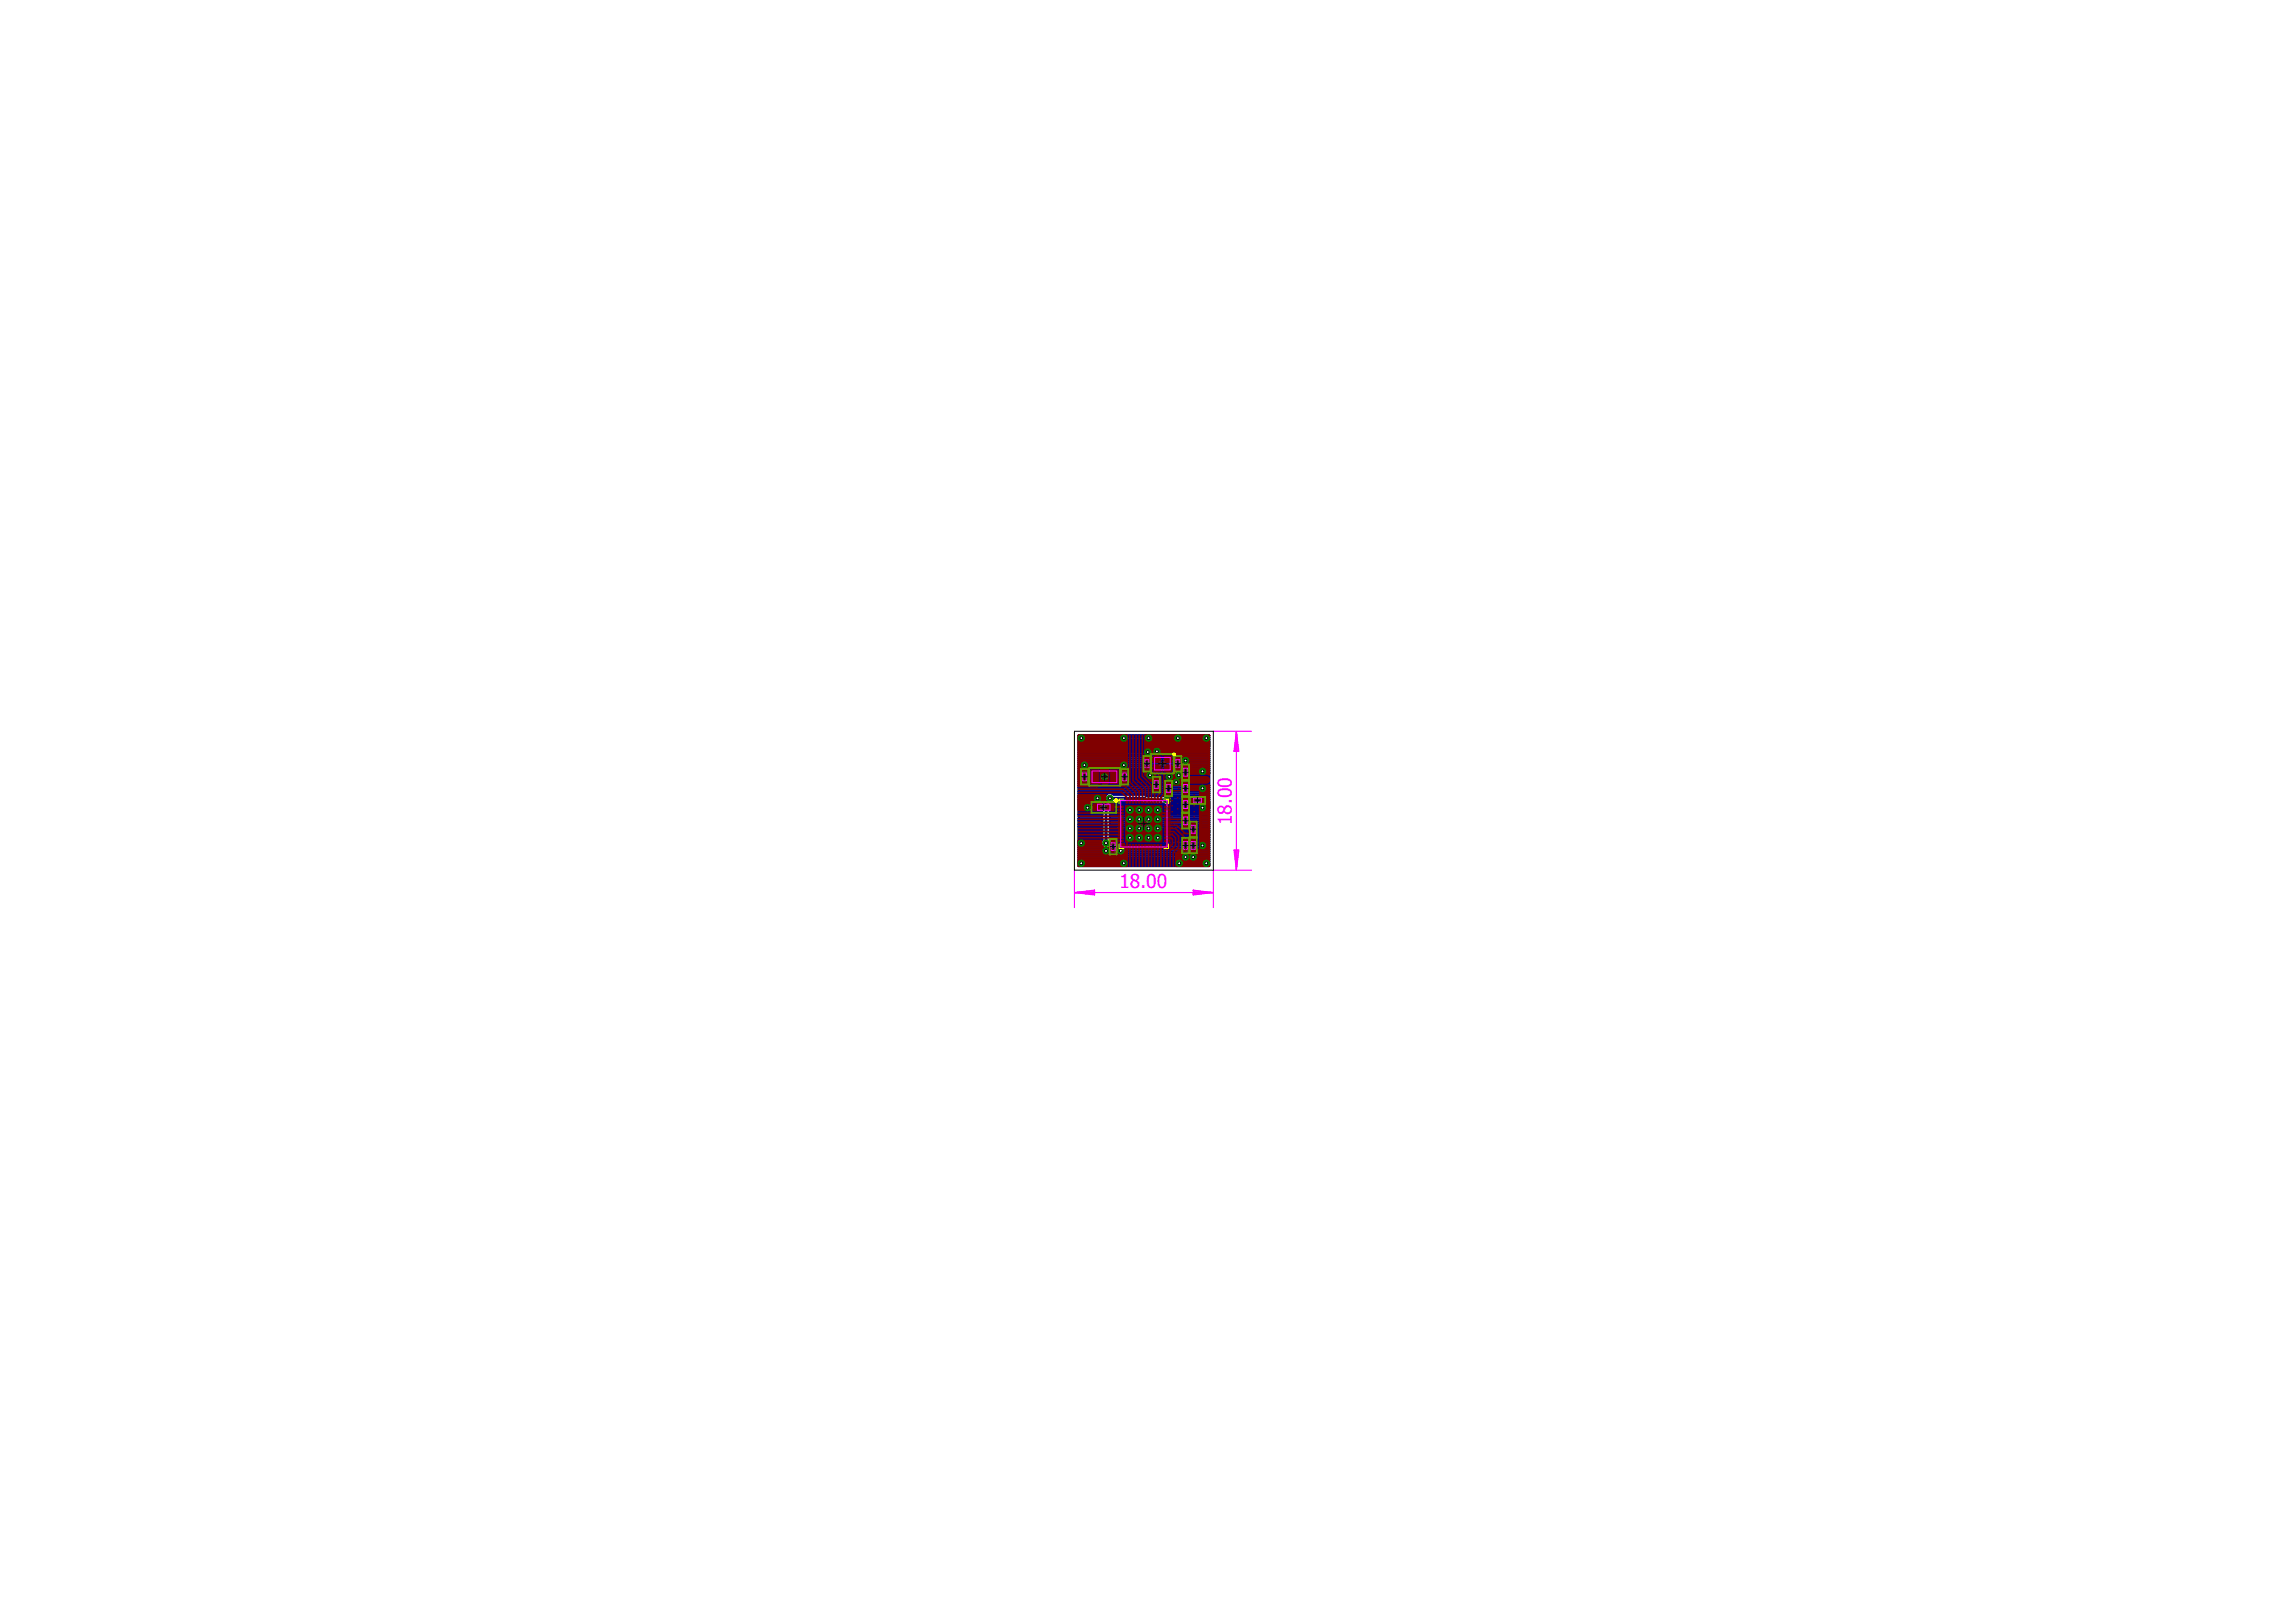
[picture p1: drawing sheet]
<svg xmlns="http://www.w3.org/2000/svg" width="297mm" height="210mm" viewBox="0 0 297 210" stroke-linecap="round" stroke-linejoin="round" font-family="sans-serif">
<defs><g id="words">
<g font-size="2.5" fill="#f0f">
<text x="159.4" y="106.8" transform="rotate(-90 159.4 106.8)">18.00</text>
<text x="144.8" y="114.9">18.00</text>
</g>
<text font-size="1.2" fill="#505050" x="147.3" y="107">U1</text>
<g font-size=".8" fill="#505050">
<text x="140.6" y="101.1" transform="rotate(-90 140.6 101.1)">C</text>
<text x="140.6" y="100.6" transform="rotate(-90 140.6 100.6)">1</text>
<text x="140.6" y="100.2" transform="rotate(-90 140.6 100.2)">4</text>
<text x="142.5" y="100.8">X2</text>
<text x="145.8" y="101.1" transform="rotate(-90 145.8 101.1)">C</text>
<text x="145.8" y="100.6" transform="rotate(-90 145.8 100.6)">1</text>
<text x="145.8" y="100.2" transform="rotate(-90 145.8 100.2)">3</text>
<text x="148.7" y="99.3" transform="rotate(-90 148.7 99.3)">C</text>
<text x="148.7" y="98.8" transform="rotate(-90 148.7 98.8)">1</text>
<text x="149.9" y="102" transform="rotate(-90 149.9 102)">C</text>
<text x="149.9" y="101.5" transform="rotate(-90 149.9 101.5)">8</text>
<text x="150" y="99.1">X1</text>
<text x="152.7" y="99.3" transform="rotate(-90 152.7 99.3)">C</text>
<text x="152.7" y="98.8" transform="rotate(-90 152.7 98.8)">2</text>
<text x="153.7" y="100.4" transform="rotate(-90 153.7 100.4)">C</text>
<text x="153.7" y="99.9" transform="rotate(-90 153.7 99.9)">6</text>
<text x="142.3" y="104.8">C</text>
<text x="142.8" y="104.8">7</text>
<text x="151.5" y="102.5" transform="rotate(-90 151.5 102.5)">C</text>
<text x="151.5" y="102" transform="rotate(-90 151.5 102)">9</text>
<text x="153.7" y="106.6" transform="rotate(-90 153.7 106.6)">L</text>
<text x="153.7" y="106.2" transform="rotate(-90 153.7 106.2)">1</text>
<text x="153.7" y="104.6" transform="rotate(-90 153.7 104.6)">C</text>
<text x="153.7" y="104.1" transform="rotate(-90 153.7 104.1)">5</text>
<text x="153.7" y="102.5" transform="rotate(-90 153.7 102.5)">L</text>
<text x="153.7" y="102.1" transform="rotate(-90 153.7 102.1)">3</text>
<text x="154.4" y="103.9">C4</text>
<text x="154.7" y="107.7" transform="rotate(-90 154.7 107.7)">L</text>
<text x="154.7" y="107.3" transform="rotate(-90 154.7 107.3)">2</text>
<text x="144.3" y="110.5" transform="rotate(-90 144.3 110.5)">C</text>
<text x="144.3" y="110" transform="rotate(-90 144.3 110)">1</text>
<text x="144.3" y="109.5" transform="rotate(-90 144.3 109.5)">1</text>
<text x="153.7" y="110.4" transform="rotate(-90 153.7 110.4)">C</text>
<text x="153.7" y="109.8" transform="rotate(-90 153.7 109.8)">1</text>
<text x="153.7" y="109.4" transform="rotate(-90 153.7 109.4)">0</text>
<text x="154.7" y="109.9" transform="rotate(-90 154.7 109.9)">C</text>
<text x="154.7" y="109.4" transform="rotate(-90 154.7 109.4)">3</text>
</g>
</g></defs>
<g fill="none" stroke="#000080" stroke-width=".32">
<path d="M139.6 95.2h16.8v16.9h-16.8zM139.6 99.8h16.8M139.6 99.5h16.8M139.6 99.2h16.8M139.6 99h16.8M139.6 98.7h16.8M139.6 98.4h16.8M139.6 98.1h16.8M139.6 97.9h16.8M139.6 97.6h16.8M139.6 97.3h16.8M139.6 97.1h16.8"/>
<path d="M139.6 96.8h16.8M139.6 96.5h16.8M139.6 96.3h16.8M139.6 96h16.8M139.6 95.7h16.8M139.6 95.5h16.8M139.6 95.2h16.8M139.6 111.8h16.8M139.6 111.5h16.8M139.6 111.3h16.8M139.6 111h16.8M139.6 110.7h16.8"/>
<path d="M139.6 110.5h16.8M139.6 110.2h16.8M139.6 109.9h16.8M139.6 109.7h3M139.6 109.4h2.9M139.6 109.1h2.8M139.6 108.9h2.8M139.6 108.6h3M139.6 108.3h3M139.6 108.1h3M139.6 107.8h3M139.6 107.5h3"/>
<path d="M139.6 107.3h3M139.6 107h3M139.6 106.7h3M139.6 106.4h3M139.6 106.2h3M139.6 105.9h3M139.6 105.6h3M139.6 105.4h3M139.6 105.1h3M139.6 104.8h3M139.6 104.6h3M139.6 104.3h3"/>
<path d="M139.6 104h3M139.6 103.8h3M139.6 103.5h3.1M139.6 103.2h3.3M139.6 103h3.4M139.6 102.7h3.7M139.6 102.4h16.8M139.6 102.2h16.8M139.6 101.9h16.8M139.6 101.6h16.8M139.6 101.4h16.8M139.6 101.1h16.8"/>
<path d="M139.6 100.8h16.8M139.6 100.6h16.8M139.6 100.3h16.8M139.6 100h16.8M143.2 102.7a.67 .67 0 0 1 .9 .1h4.1l.2 .2h2.1a.71 .71 0 0 1 1 0 .71 .71 0 0 1 0 1 .71 .71 0 0 1-1 0h-2.5l-.2-.2h-3.7l-.5 .2v4.6a.7 .7 0 0 1 0 1 .7 .7 0 0 1-1 0 .7 .7 0 0 1 0-1v-5l.3-.3 .1-.4zM143.5 109.7h12.9M143.6 108.6h12.8M143.6 108.3h12.8M143.6 108.1h12.8M143.6 107.8h12.8M143.6 107.5h12.8M143.6 107.3h12.8"/>
<path d="M143.6 107h12.8M143.6 106.7h12.8M143.6 106.4h12.8M143.6 106.2h12.8M143.6 105.9h12.8M143.6 105.6h12.8M143.6 105.4h12.8M143.6 105.1h12.8M143.6 104.8h12.8M143.6 104.6h12.8M143.6 104.3h12.8M143.6 104h6.9"/>
<path d="M143.7 109.4h12.7M143.7 108.9h12.7M143.8 109.1h12.6M143.9 102.7h12.5M148.3 103h2.2M151.4 103h5M151.4 104h5M151.6 103.2h4.8M151.6 103.8h4.8M151.7 103.5h4.7"/>
</g>
<path d="M151 103.5h-2.8l-.2-.2h-4.4l-.5 .5v5.3" fill="none" stroke="#000080" stroke-width=".4"/>
<circle cx="146.2" cy="104.8" r=".44" fill="#008000" stroke="#008000" stroke-width=".13"/>
<circle cx="146.2" cy="104.8" r=".19" fill="#fff" stroke="#000" stroke-width=".13"/>
<circle cx="146.2" cy="106" r=".44" fill="#008000" stroke="#008000" stroke-width=".13"/>
<circle cx="146.2" cy="106" r=".19" fill="#fff" stroke="#000" stroke-width=".13"/>
<circle cx="146.2" cy="107.2" r=".44" fill="#008000" stroke="#008000" stroke-width=".13"/>
<circle cx="146.2" cy="107.2" r=".19" fill="#fff" stroke="#000" stroke-width=".13"/>
<circle cx="146.2" cy="108.4" r=".44" fill="#008000" stroke="#008000" stroke-width=".13"/>
<circle cx="146.2" cy="108.4" r=".19" fill="#fff" stroke="#000" stroke-width=".13"/>
<circle cx="147.4" cy="104.8" r=".44" fill="#008000" stroke="#008000" stroke-width=".13"/>
<circle cx="147.4" cy="104.8" r=".19" fill="#fff" stroke="#000" stroke-width=".13"/>
<circle cx="147.4" cy="106" r=".44" fill="#008000" stroke="#008000" stroke-width=".13"/>
<circle cx="147.4" cy="106" r=".19" fill="#fff" stroke="#000" stroke-width=".13"/>
<circle cx="147.4" cy="107.2" r=".44" fill="#008000" stroke="#008000" stroke-width=".13"/>
<circle cx="147.4" cy="107.2" r=".19" fill="#fff" stroke="#000" stroke-width=".13"/>
<circle cx="147.4" cy="108.4" r=".44" fill="#008000" stroke="#008000" stroke-width=".13"/>
<circle cx="147.4" cy="108.4" r=".19" fill="#fff" stroke="#000" stroke-width=".13"/>
<circle cx="148.6" cy="104.8" r=".44" fill="#008000" stroke="#008000" stroke-width=".13"/>
<circle cx="148.6" cy="104.8" r=".19" fill="#fff" stroke="#000" stroke-width=".13"/>
<circle cx="148.6" cy="106" r=".44" fill="#008000" stroke="#008000" stroke-width=".13"/>
<circle cx="148.6" cy="106" r=".19" fill="#fff" stroke="#000" stroke-width=".13"/>
<circle cx="148.6" cy="107.2" r=".44" fill="#008000" stroke="#008000" stroke-width=".13"/>
<circle cx="148.6" cy="107.2" r=".19" fill="#fff" stroke="#000" stroke-width=".13"/>
<circle cx="148.6" cy="108.4" r=".44" fill="#008000" stroke="#008000" stroke-width=".13"/>
<circle cx="148.6" cy="108.4" r=".19" fill="#fff" stroke="#000" stroke-width=".13"/>
<circle cx="149.8" cy="104.8" r=".44" fill="#008000" stroke="#008000" stroke-width=".13"/>
<circle cx="149.8" cy="104.8" r=".19" fill="#fff" stroke="#000" stroke-width=".13"/>
<circle cx="149.8" cy="106" r=".44" fill="#008000" stroke="#008000" stroke-width=".13"/>
<circle cx="149.8" cy="106" r=".19" fill="#fff" stroke="#000" stroke-width=".13"/>
<circle cx="149.8" cy="107.2" r=".44" fill="#008000" stroke="#008000" stroke-width=".13"/>
<circle cx="149.8" cy="107.2" r=".19" fill="#fff" stroke="#000" stroke-width=".13"/>
<circle cx="149.8" cy="108.4" r=".44" fill="#008000" stroke="#008000" stroke-width=".13"/>
<circle cx="149.8" cy="108.4" r=".19" fill="#fff" stroke="#000" stroke-width=".13"/>
<circle cx="152.5" cy="100.3" r=".4" fill="#008000" stroke="#008000" stroke-width=".13"/>
<circle cx="152.5" cy="100.3" r=".19" fill="#fff" stroke="#000" stroke-width=".13"/>
<circle cx="151.3" cy="100.5" r=".4" fill="#008000" stroke="#008000" stroke-width=".13"/>
<circle cx="151.3" cy="100.5" r=".19" fill="#fff" stroke="#000" stroke-width=".13"/>
<circle cx="148.8" cy="100.3" r=".4" fill="#008000" stroke="#008000" stroke-width=".13"/>
<circle cx="148.8" cy="100.3" r=".19" fill="#fff" stroke="#000" stroke-width=".13"/>
<circle cx="153.4" cy="98.4" r=".4" fill="#008000" stroke="#008000" stroke-width=".13"/>
<circle cx="153.4" cy="98.4" r=".19" fill="#fff" stroke="#000" stroke-width=".13"/>
<circle cx="155.6" cy="99.8" r=".4" fill="#008000" stroke="#008000" stroke-width=".13"/>
<circle cx="155.6" cy="99.8" r=".19" fill="#fff" stroke="#000" stroke-width=".13"/>
<circle cx="155.6" cy="102" r=".4" fill="#008000" stroke="#008000" stroke-width=".13"/>
<circle cx="155.6" cy="102" r=".19" fill="#fff" stroke="#000" stroke-width=".13"/>
<circle cx="149.7" cy="97.2" r=".4" fill="#008000" stroke="#008000" stroke-width=".13"/>
<circle cx="149.7" cy="97.2" r=".19" fill="#fff" stroke="#000" stroke-width=".13"/>
<circle cx="148.5" cy="97.3" r=".4" fill="#008000" stroke="#008000" stroke-width=".13"/>
<circle cx="148.5" cy="97.3" r=".19" fill="#fff" stroke="#000" stroke-width=".13"/>
<circle cx="145.4" cy="99" r=".4" fill="#008000" stroke="#008000" stroke-width=".13"/>
<circle cx="145.4" cy="99" r=".19" fill="#fff" stroke="#000" stroke-width=".13"/>
<circle cx="140.3" cy="99" r=".4" fill="#008000" stroke="#008000" stroke-width=".13"/>
<circle cx="140.3" cy="99" r=".19" fill="#fff" stroke="#000" stroke-width=".13"/>
<circle cx="145" cy="110.1" r=".4" fill="#008000" stroke="#008000" stroke-width=".13"/>
<circle cx="145" cy="110.1" r=".19" fill="#fff" stroke="#000" stroke-width=".13"/>
<circle cx="143.1" cy="110.1" r=".4" fill="#008000" stroke="#008000" stroke-width=".13"/>
<circle cx="143.1" cy="110.1" r=".19" fill="#fff" stroke="#000" stroke-width=".13"/>
<circle cx="153.4" cy="110.9" r=".4" fill="#008000" stroke="#008000" stroke-width=".13"/>
<circle cx="153.4" cy="110.9" r=".19" fill="#fff" stroke="#000" stroke-width=".13"/>
<circle cx="154.4" cy="110.9" r=".4" fill="#008000" stroke="#008000" stroke-width=".13"/>
<circle cx="154.4" cy="110.9" r=".19" fill="#fff" stroke="#000" stroke-width=".13"/>
<circle cx="155.6" cy="104.5" r=".4" fill="#008000" stroke="#008000" stroke-width=".13"/>
<circle cx="155.6" cy="104.5" r=".19" fill="#fff" stroke="#000" stroke-width=".13"/>
<circle cx="155.6" cy="109.4" r=".4" fill="#008000" stroke="#008000" stroke-width=".13"/>
<circle cx="155.6" cy="109.4" r=".19" fill="#fff" stroke="#000" stroke-width=".13"/>
<circle cx="145.4" cy="111.7" r=".4" fill="#008000" stroke="#008000" stroke-width=".13"/>
<circle cx="145.4" cy="111.7" r=".19" fill="#fff" stroke="#000" stroke-width=".13"/>
<circle cx="139.9" cy="111.7" r=".4" fill="#008000" stroke="#008000" stroke-width=".13"/>
<circle cx="139.9" cy="111.7" r=".19" fill="#fff" stroke="#000" stroke-width=".13"/>
<circle cx="139.9" cy="109.1" r=".4" fill="#008000" stroke="#008000" stroke-width=".13"/>
<circle cx="139.9" cy="109.1" r=".19" fill="#fff" stroke="#000" stroke-width=".13"/>
<circle cx="142.9" cy="100.5" r=".4" fill="#008000" stroke="#008000" stroke-width=".13"/>
<circle cx="142.9" cy="100.5" r=".19" fill="#fff" stroke="#000" stroke-width=".13"/>
<circle cx="148.6" cy="95.5" r=".4" fill="#008000" stroke="#008000" stroke-width=".13"/>
<circle cx="148.6" cy="95.5" r=".19" fill="#fff" stroke="#000" stroke-width=".13"/>
<circle cx="152.4" cy="95.5" r=".4" fill="#008000" stroke="#008000" stroke-width=".13"/>
<circle cx="152.4" cy="95.5" r=".19" fill="#fff" stroke="#000" stroke-width=".13"/>
<circle cx="156.1" cy="95.5" r=".4" fill="#008000" stroke="#008000" stroke-width=".13"/>
<circle cx="156.1" cy="95.5" r=".19" fill="#fff" stroke="#000" stroke-width=".13"/>
<circle cx="156.1" cy="111.7" r=".4" fill="#008000" stroke="#008000" stroke-width=".13"/>
<circle cx="156.1" cy="111.7" r=".19" fill="#fff" stroke="#000" stroke-width=".13"/>
<circle cx="152.6" cy="111.7" r=".4" fill="#008000" stroke="#008000" stroke-width=".13"/>
<circle cx="152.6" cy="111.7" r=".19" fill="#fff" stroke="#000" stroke-width=".13"/>
<circle cx="152.2" cy="101.2" r=".4" fill="#008000" stroke="#008000" stroke-width=".13"/>
<circle cx="152.2" cy="101.2" r=".19" fill="#fff" stroke="#000" stroke-width=".13"/>
<circle cx="139.9" cy="95.5" r=".4" fill="#008000" stroke="#008000" stroke-width=".13"/>
<circle cx="139.9" cy="95.5" r=".19" fill="#fff" stroke="#000" stroke-width=".13"/>
<circle cx="145.4" cy="95.5" r=".4" fill="#008000" stroke="#008000" stroke-width=".13"/>
<circle cx="145.4" cy="95.5" r=".19" fill="#fff" stroke="#000" stroke-width=".13"/>
<circle cx="140.7" cy="104.5" r=".4" fill="#008000" stroke="#008000" stroke-width=".13"/>
<circle cx="140.7" cy="104.5" r=".19" fill="#fff" stroke="#000" stroke-width=".13"/>
<circle cx="142" cy="103.3" r=".4" fill="#008000" stroke="#008000" stroke-width=".13"/>
<circle cx="142" cy="103.3" r=".19" fill="#fff" stroke="#000" stroke-width=".13"/>
<circle cx="143.6" cy="103.3" r=".4" fill="#008000" stroke="#008000" stroke-width=".13"/>
<circle cx="143.6" cy="103.3" r=".19" fill="#fff" stroke="#000" stroke-width=".13"/>
<circle cx="143.1" cy="109.1" r=".4" fill="#008000" stroke="#008000" stroke-width=".13"/>
<circle cx="143.1" cy="109.1" r=".19" fill="#fff" stroke="#000" stroke-width=".13"/>
<circle cx="151" cy="103.5" r=".4" fill="#008000" stroke="#008000" stroke-width=".13"/>
<circle cx="151" cy="103.5" r=".19" fill="#fff" stroke="#000" stroke-width=".13"/>
<g fill="#800000" stroke="#800000" stroke-width=".13">
<path d="M150.6 97.8h1v.9h-1z"/>
<path d="M149.2 97.8h.9v.9h-.9z"/>
<path d="M149.2 99h.9v.8h-.9z"/>
<path d="M150.6 99h1v.8h-1z"/>
<path d="M153.1 102.3h.6v.6h-.6z"/>
<path d="M153.1 101.2h.6v.6h-.6z"/>
<path d="M148.1 99.1h.6v.6h-.6z"/>
<path d="M148.1 98h.6v.6h-.6z"/>
<path d="M152.1 98h.6v.6h-.6z"/>
<path d="M152.1 99.1h.6v.6h-.6z"/>
<path d="M154.1 108.6h.6v.6h-.6z"/>
<path d="M154.1 109.7h.6v.6h-.6z"/>
<path d="M149.3 101.8h.6v.6h-.6z"/>
<path d="M149.3 100.7h.6v.6h-.6z"/>
<path d="M153.1 108.6h.6v.6h-.6z"/>
<path d="M153.1 109.7h.6v.6h-.6z"/>
<path d="M143.7 108.7h.6v.6h-.6z"/>
<path d="M143.7 109.8h.6v.6h-.6z"/>
<path d="M150.9 102.3h.6v.6h-.6z"/>
<path d="M150.9 101.2h.6v.6h-.6z"/>
<path d="M143.1 104h1v.9h-1z"/>
<path d="M141.5 104h1v.9h-1z"/>
<path d="M143.6 99.6h1.1v1.8h-1.1z"/>
<path d="M141.1 99.6h1.1v1.8h-1.1z"/>
<path d="M145.2 99.7h.6v.6h-.6z"/>
<path d="M145.2 100.8h.6v.6h-.6z"/>
<path d="M140 99.7h.6v.6h-.6z"/>
<path d="M140 100.8h.6v.6h-.6z"/>
<path d="M145.6 104.3h4.7v4.7h-4.7z"/>
<path d="M153.1 106.5h.6v.6h-.6z"/>
<path d="M153.1 105.4h.6v.6h-.6z"/>
<path d="M154.1 107.6h.6v.6h-.6z"/>
<path d="M154.1 106.5h.6v.6h-.6z"/>
<path d="M153.1 104.4h.6v.6h-.6z"/>
<path d="M153.1 103.3h.6v.6h-.6z"/>
<path d="M154.1 103.3h.6v.6h-.6z"/>
<path d="M155.2 103.3h.6v.6h-.6z"/>
<path d="M153.1 100.2h.6v.6h-.6z"/>
<path d="M153.1 99.1h.6v.6h-.6z"/>
</g>
<g fill="#800000" stroke="#800000" stroke-width=".13">
<path d="M144.7 104.3h.6v.2h-.6z" fill-rule="evenodd"/>
<path d="M144.7 104.7h.6v.2h-.6z" fill-rule="evenodd"/>
<path d="M144.7 105.1h.6v.2h-.6z" fill-rule="evenodd"/>
<path d="M144.7 105.5h.6v.2h-.6z" fill-rule="evenodd"/>
<path d="M144.7 105.9h.6v.2h-.6z" fill-rule="evenodd"/>
<path d="M144.7 106.3h.6v.2h-.6z" fill-rule="evenodd"/>
<path d="M144.7 106.7h.6v.2h-.6z" fill-rule="evenodd"/>
<path d="M144.7 107.1h.6v.2h-.6z" fill-rule="evenodd"/>
<path d="M144.7 107.5h.6v.2h-.6z" fill-rule="evenodd"/>
<path d="M144.7 107.9h.6v.2h-.6z" fill-rule="evenodd"/>
<path d="M144.7 108.3h.6v.2h-.6z" fill-rule="evenodd"/>
<path d="M144.7 108.7h.6v.2h-.6z" fill-rule="evenodd"/>
<path d="M145.7 109.3h.2v.6h-.2z" fill-rule="evenodd"/>
<path d="M146.1 109.3h.2v.6h-.2z" fill-rule="evenodd"/>
<path d="M146.5 109.3h.2v.6h-.2z" fill-rule="evenodd"/>
<path d="M146.9 109.3h.2v.6h-.2z" fill-rule="evenodd"/>
<path d="M147.3 109.3h.2v.6h-.2z" fill-rule="evenodd"/>
<path d="M147.7 109.3h.2v.6h-.2z" fill-rule="evenodd"/>
<path d="M148.1 109.3h.2v.6h-.2z" fill-rule="evenodd"/>
<path d="M148.5 109.3h.2v.6h-.2z" fill-rule="evenodd"/>
<path d="M148.9 109.3h.2l-.1 .6h-.1z" fill-rule="evenodd"/>
<path d="M149.3 109.3h.2l-.1 .6h-.1z" fill-rule="evenodd"/>
<path d="M149.7 109.3h.2l-.1 .6h-.1z" fill-rule="evenodd"/>
<path d="M150.1 109.3h.2v.6h-.2z" fill-rule="evenodd"/>
<path d="M150.7 108.7h.6v.2h-.6z" fill-rule="evenodd"/>
<path d="M150.7 108.3h.6v.2h-.6z" fill-rule="evenodd"/>
<path d="M150.7 107.9h.6v.2h-.6z" fill-rule="evenodd"/>
<path d="M150.7 107.5h.6v.2h-.6z" fill-rule="evenodd"/>
<path d="M150.7 107.1h.6v.2h-.6z" fill-rule="evenodd"/>
<path d="M150.7 106.7h.6v.2h-.6z" fill-rule="evenodd"/>
<path d="M150.7 106.3h.6v.2h-.6z" fill-rule="evenodd"/>
<path d="M150.7 105.9h.6v.2h-.6z" fill-rule="evenodd"/>
<path d="M150.7 105.5h.6v.2h-.6z" fill-rule="evenodd"/>
<path d="M150.7 105.1h.6v.2h-.6z" fill-rule="evenodd"/>
<path d="M150.7 104.7h.6v.2h-.6z" fill-rule="evenodd"/>
<path d="M150.7 104.3h.6v.2h-.6z" fill-rule="evenodd"/>
<path d="M150.1 103.3h.2v.6h-.2z" fill-rule="evenodd"/>
<path d="M149.7 103.3h.2l-.1 .6h-.1z" fill-rule="evenodd"/>
<path d="M149.3 103.3h.2l-.1 .6h-.1z" fill-rule="evenodd"/>
<path d="M148.9 103.3h.2l-.1 .6h-.1z" fill-rule="evenodd"/>
<path d="M148.5 103.3h.2v.6h-.2z" fill-rule="evenodd"/>
<path d="M148.1 103.3h.2v.6h-.2z" fill-rule="evenodd"/>
<path d="M147.7 103.3h.2v.6h-.2z" fill-rule="evenodd"/>
<path d="M147.3 103.3h.2v.6h-.2z" fill-rule="evenodd"/>
<path d="M146.9 103.3h.2v.6h-.2z" fill-rule="evenodd"/>
<path d="M146.5 103.3h.2v.6h-.2z" fill-rule="evenodd"/>
<path d="M146.1 103.3h.2v.6h-.2z" fill-rule="evenodd"/>
<path d="M145.7 103.3h.2v.6h-.2z" fill-rule="evenodd"/>
</g>
<g fill="none" stroke="#800000" stroke-width=".32">
<path d="M139.6 97.6h6.2M139.6 99.8h.1M139.6 99.5h.1M139.6 99.2h6.2M139.6 99h6.2M139.6 98.7h6.2M139.6 98.4h6.2M139.6 98.1h6.2M139.6 97.9h6.2M139.6 97.3h6.2M139.6 97.1h6.2M139.6 96.8h6.2"/>
<path d="M139.6 96.5h6.2M139.6 96.3h6.2M139.6 96h6.2M139.6 95.7h6.2M139.6 95.5h6.2M139.6 95.2h6.2M139.7 100h.6M140.3 99.3v.7M140.3 99.8h.1M140.3 99.5h.1M140.9 99.5l.1-.2h1.3l.2 .2v1.6M140.9 99.5l-.2-.2-.9 .1-.1 .2v.7l.1 .3"/>
<path d="M142.4 99.5h1M142.5 99.8h.8M144.9 99.5l-.1-.2h-1.3l-.2 .2v1.8h-.6l-.2-.2M144.9 99.5l.2-.2h.7v-4.1h-6.2v6.5h2.3M144.9 99.5h.1M145.5 99.3v.7M145.5 99.8h.1M145.5 99.5h.1M148.2 100l.7-.1 .5 .4-.4 .2-.1 .5-.7-.7zM148.2 97.3h8.2M148.2 97.1h8.2M148.2 96.8h8.2"/>
<path d="M148.2 96.5h8.2M148.2 96.3h8.2M148.2 96h8.2M148.2 95.7h8.2M148.2 95.5h8.2M148.2 95.2h8.2M148.4 97.6v.7h.6M148.4 98.1h.1M148.4 97.9h.1M148.7 97.6h.2M148.9 97.6h-.7v-2.4h8.2v5l-.2-.1h-2.2v-1.1l-.1-.1-.2-.2h-.8M148.9 97.6l.2-.1h.5v.8h-.6v-.1h.7v-.7h.5l.2 .1"/>
<path d="M149.6 97.6h.1M149.6 98.1h.1M149.6 97.9h.1M150.4 97.6l.1-.1h1.2l.2 .2h.9l.2 .2-.1 .9M151 99.8h.2M151 99.5h.2M151.7 99.4h2.3M151.8 97.6h4.6M152.4 99.4v.6M152.4 99.8h.1M152.4 99.5h.1M153 98.7h3.4"/>
<path d="M153 98.4h3.4M153 98.1h3.4M153 97.9h3.4M153.4 98.7v.7M153.4 99.2h.1M153.4 99h.1M153.6 99.4h.1M153.9 99.4h.1M154 99h2.4M154 99.5h.1M154 99.8h2.4M154 99.5h2.4"/>
<path d="M154 99.2h2.4M139.6 102.9h3.4a.75 .75 0 0 0 0 .8l-.2 .1-.1-.1h-.6v.7h-1v-.5l.2-.2h.6v.8h-.8v.3h-1.5zM139.6 100.6h.2h-.1v.9l.2 .2h.8l.1-.1M139.6 100.8h.1M139.6 111.8h6.2M139.6 111.5h6.2M139.6 111.3h6.2M139.6 111h6.2M139.6 110.7h4M139.6 110.5h3.7M139.6 110.2h3.7M139.6 109.9h3.7"/>
<path d="M139.6 109.7h3M139.6 109.4h2.9M139.6 109.1h2.8M139.6 108.9h2.8M139.6 104.6h1.5M139.6 104.3h1.5M139.6 104h1.5M139.6 103.8h1.6M139.6 103.5h3.3M139.6 103.2h3.3M139.6 103h3.4M139.6 101.6h.2"/>
<path d="M139.6 101.4h.1M139.6 101.1h.1M139.6 100.3h.1M139.6 100h.1M140.8 101.6h.1M140.8 101.6l.2 .1M141.9 104.3h.2M141.9 104h.2M141.9 103.8h.2M142.5 100.8h.8M142.5 101.1h.8M142.5 100.6h.8"/>
<path d="M142.5 100.3h.8M142.5 100h.8M142.8 103.8h.1M143 103.7h.1M143.3 110.1h1.3M144 110.1v.7M144 110.7h.1M144 110.5h.1M144 110.2h.1M144.4 110.7h1.4M144.6 109.4h.7M144.6 109.7l-.1-.2 .1-.3h.8l-.1 .8 .2 .2 .3 .1"/>
<path d="M144.6 109.7h.7M144.6 110.5h1.2M144.6 110.2h.9M144.6 109.9h.7M145.3 109.6h.5v2.5h-6.2v-3.3h2.9a.69 .69 0 0 0 .1 .8 .69 .69 0 0 0 .7 .2l.1 .8 .2 .2h.7l.3-.2v-.9M145.8 110.2h.1M145.8 109.9h.1M145.8 109.7h.1M148.2 100h.7M148.2 100.3h1.2M148.5 100.6h.4M148.7 100.8h.2"/>
<path d="M148.9 101h.7M149.6 101h.1M151 100.6h1.8M151 100.3h1.8M151 100h.2M151.2 100.8v.7M151.2 101.4h.1M151.2 101.1h.1M151.4 101.5h.1M151.5 100.8l.3 .2v.5M151.8 101.1h1M151.8 101.4h1"/>
<path d="M151.9 100h.1M152.2 111.8h4.2M152.2 111.5h4.2M152.2 111.3h4.2M152.2 111h4.2M152.2 110.7h4.2M152.2 110.5h.6M152.4 100h.1M152.5 110.2h.2M152.7 100h.1M152.8 100h-.9l-.2 .2h-.5v-.9h.5v.2h-.7v1.3h1.8M152.8 100v1.5h-1.6"/>
<path d="M153.4 110.5h.1M153.4 110.2h.1M153.4 110.1v.5M154 101.9h2.4M154 100h2.4M154.4 110.1h.1M154.4 110.1v.5M154.4 110.5h.1M154.4 110.2h.1M155 110.5h1.4M155 110.2h1.4M155.2 102.2l.1 .1v.6h.5l.3 .3"/>
<path d="M155.3 104.8h1.1M155.3 109.9h1.1M155.3 109.7h1.1M155.3 109.4h1.1M155.3 109.1h1.1M155.3 108.9h1.1M155.3 108.6h1.1M155.3 108.3h1.1M155.3 108.1h1.1M155.3 107.8h1.1M155.3 107.5h1.1M155.3 107.3h1.1"/>
<path d="M155.3 107h1.1M155.3 106.7h1.1M155.3 106.4h1.1M155.3 106.2h1.1M155.3 105.9h1.1M155.3 105.6h1.1M155.3 105.4h1.1M155.3 105.1h1.1M155.3 104.6h1.1M155.3 104.3h1.1M155.3 102.7h1.1M155.3 102.4h1.1"/>
<path d="M155.5 102.9v1.3M155.5 103.6h.6M155.5 104h.1M155.5 103.8h.1M155.5 103.5h.1M155.5 103.2h.1M155.5 103h.1M155.9 103h.5M156.1 104h.3M156.1 103.2v.7l-.1 .2-.2 .1h-.5v5.8l-.3 .1v.3l-.3 .2h-1.8l-.2-.2v-.3h-.1l-.4 .4M156.1 103.8h.3M156.1 103.5h.3"/>
<path d="M156.1 103.2h.3M156.4 102.2h-2.4v-.5h2.2l.2-.1v10.5h-4.2v-1.6"/>
</g>
<g fill="none" stroke="#800000" stroke-width=".21">
<path d="M146.2 95.1v6.1l1.2 1.2v1.2M146.6 95.1v5.9l1.2 1.2v1.4M147 95.1v5.7l1.2 1.2v1.6M147.4 95.1v5.5l1.2 1.2v1.8M147.8 95.1v5.3l1.2 1.2v2M148.4 99.4h1.2v.6l.6 .5v2.1l-.4 .4v.6M151.1 98.3h1.3M139.5 108.4h5.5M139.5 102.5h5.6l.7 .7v.4M139.5 105.2h5.5M139.5 105.6h5.5M139.5 102.1h5.8l.9 .9v.6"/>
<path d="M139.5 106h5.5M139.5 107.6h5.5M139.5 108h5.5M139.5 106.4h5.5M139.5 106.8h5.5M139.5 107.2h5.5M141.6 100.9l.9 .8h3l1.1 1.1v.8M141.6 100.5v.6h-1.3M143.6 104.4h1.4M143.6 103.3v1.2M144.1 100.5l.4 .4M144.5 100.9h.9l1.6 1.7v1"/>
<path d="M144.5 100.9v.3M145 108.8h-.9l-.1 .3h-.9M146.2 108.4v-3.6h3.6v3.6h-4v1.2M146.2 109.6v2.5M146.6 109.6v2.5M147 109.6v2.5M147.4 106h.6v.6M147.4 109.6v2.5M147.8 109.6v2.5M148.2 109.6v2.5M148.6 109.6v2.5M149 109.6v2.5"/>
<path d="M149.4 109.6v2.5M149.6 102.1l-.2 .2v1.3M149.8 105.2h1.2M149.8 109.6v2.5M150.2 109.6v2.5M150.4 100l.2 .2v2.6l-.4 .4v.4M151 108.4h.5l.2 .2v.6l-.7 .7v2.2M151 105.6h-.8l-.4 .4M151 108.8v.5l-.4 .4v2.4M151 107.6h.9l.6 .6v1.4l-.7 .7v1.8M151 108h.7l.4 .4v1l-.7 .7v2M151 106.4h2l.4 .4h1"/>
<path d="M151 106.8h1.3l1 1.1h1.1v1M151 107.2h1.1l1.3 1.3v.4M151.2 102.6l-.2 .2v2M152.7 110h.7M153.4 104.7v1l-.4 .3h-2M153.4 100.5l.2 .4-.2 .6-.2-.1v-.9M153.4 102.6v1h1M154.4 110h.9"/>
</g>
<path d="M151.1 98.3l-.7 .5v1.2" fill="none" stroke="#800000" stroke-width=".17"/>
<path d="M153.6 100.9h2.5" fill="none" stroke="#800000" stroke-width="1"/>
<circle cx="146.2" cy="104.8" r=".44" fill="#008000" stroke="#008000" stroke-width=".13"/>
<circle cx="146.2" cy="104.8" r=".19" fill="#fff" stroke="#000" stroke-width=".13"/>
<circle cx="146.2" cy="106" r=".44" fill="#008000" stroke="#008000" stroke-width=".13"/>
<circle cx="146.2" cy="106" r=".19" fill="#fff" stroke="#000" stroke-width=".13"/>
<circle cx="146.2" cy="107.2" r=".44" fill="#008000" stroke="#008000" stroke-width=".13"/>
<circle cx="146.2" cy="107.2" r=".19" fill="#fff" stroke="#000" stroke-width=".13"/>
<circle cx="146.2" cy="108.4" r=".44" fill="#008000" stroke="#008000" stroke-width=".13"/>
<circle cx="146.2" cy="108.4" r=".19" fill="#fff" stroke="#000" stroke-width=".13"/>
<circle cx="147.4" cy="104.8" r=".44" fill="#008000" stroke="#008000" stroke-width=".13"/>
<circle cx="147.4" cy="104.8" r=".19" fill="#fff" stroke="#000" stroke-width=".13"/>
<circle cx="147.4" cy="106" r=".44" fill="#008000" stroke="#008000" stroke-width=".13"/>
<circle cx="147.4" cy="106" r=".19" fill="#fff" stroke="#000" stroke-width=".13"/>
<circle cx="147.4" cy="107.2" r=".44" fill="#008000" stroke="#008000" stroke-width=".13"/>
<circle cx="147.4" cy="107.2" r=".19" fill="#fff" stroke="#000" stroke-width=".13"/>
<circle cx="147.4" cy="108.4" r=".44" fill="#008000" stroke="#008000" stroke-width=".13"/>
<circle cx="147.4" cy="108.4" r=".19" fill="#fff" stroke="#000" stroke-width=".13"/>
<circle cx="148.6" cy="104.8" r=".44" fill="#008000" stroke="#008000" stroke-width=".13"/>
<circle cx="148.6" cy="104.8" r=".19" fill="#fff" stroke="#000" stroke-width=".13"/>
<circle cx="148.6" cy="106" r=".44" fill="#008000" stroke="#008000" stroke-width=".13"/>
<circle cx="148.6" cy="106" r=".19" fill="#fff" stroke="#000" stroke-width=".13"/>
<circle cx="148.6" cy="107.2" r=".44" fill="#008000" stroke="#008000" stroke-width=".13"/>
<circle cx="148.6" cy="107.2" r=".19" fill="#fff" stroke="#000" stroke-width=".13"/>
<circle cx="148.6" cy="108.4" r=".44" fill="#008000" stroke="#008000" stroke-width=".13"/>
<circle cx="148.6" cy="108.4" r=".19" fill="#fff" stroke="#000" stroke-width=".13"/>
<circle cx="149.8" cy="104.8" r=".44" fill="#008000" stroke="#008000" stroke-width=".13"/>
<circle cx="149.8" cy="104.8" r=".19" fill="#fff" stroke="#000" stroke-width=".13"/>
<circle cx="149.8" cy="106" r=".44" fill="#008000" stroke="#008000" stroke-width=".13"/>
<circle cx="149.8" cy="106" r=".19" fill="#fff" stroke="#000" stroke-width=".13"/>
<circle cx="149.8" cy="107.2" r=".44" fill="#008000" stroke="#008000" stroke-width=".13"/>
<circle cx="149.8" cy="107.2" r=".19" fill="#fff" stroke="#000" stroke-width=".13"/>
<circle cx="149.8" cy="108.4" r=".44" fill="#008000" stroke="#008000" stroke-width=".13"/>
<circle cx="149.8" cy="108.4" r=".19" fill="#fff" stroke="#000" stroke-width=".13"/>
<circle cx="152.5" cy="100.3" r=".4" fill="#008000" stroke="#008000" stroke-width=".13"/>
<circle cx="152.5" cy="100.3" r=".19" fill="#fff" stroke="#000" stroke-width=".13"/>
<circle cx="151.3" cy="100.5" r=".4" fill="#008000" stroke="#008000" stroke-width=".13"/>
<circle cx="151.3" cy="100.5" r=".19" fill="#fff" stroke="#000" stroke-width=".13"/>
<circle cx="148.8" cy="100.3" r=".4" fill="#008000" stroke="#008000" stroke-width=".13"/>
<circle cx="148.8" cy="100.3" r=".19" fill="#fff" stroke="#000" stroke-width=".13"/>
<circle cx="153.4" cy="98.4" r=".4" fill="#008000" stroke="#008000" stroke-width=".13"/>
<circle cx="153.4" cy="98.4" r=".19" fill="#fff" stroke="#000" stroke-width=".13"/>
<circle cx="155.6" cy="99.8" r=".4" fill="#008000" stroke="#008000" stroke-width=".13"/>
<circle cx="155.6" cy="99.8" r=".19" fill="#fff" stroke="#000" stroke-width=".13"/>
<circle cx="155.6" cy="102" r=".4" fill="#008000" stroke="#008000" stroke-width=".13"/>
<circle cx="155.6" cy="102" r=".19" fill="#fff" stroke="#000" stroke-width=".13"/>
<circle cx="149.7" cy="97.2" r=".4" fill="#008000" stroke="#008000" stroke-width=".13"/>
<circle cx="149.7" cy="97.2" r=".19" fill="#fff" stroke="#000" stroke-width=".13"/>
<circle cx="148.5" cy="97.3" r=".4" fill="#008000" stroke="#008000" stroke-width=".13"/>
<circle cx="148.5" cy="97.3" r=".19" fill="#fff" stroke="#000" stroke-width=".13"/>
<circle cx="145.4" cy="99" r=".4" fill="#008000" stroke="#008000" stroke-width=".13"/>
<circle cx="145.4" cy="99" r=".19" fill="#fff" stroke="#000" stroke-width=".13"/>
<circle cx="140.3" cy="99" r=".4" fill="#008000" stroke="#008000" stroke-width=".13"/>
<circle cx="140.3" cy="99" r=".19" fill="#fff" stroke="#000" stroke-width=".13"/>
<circle cx="145" cy="110.1" r=".4" fill="#008000" stroke="#008000" stroke-width=".13"/>
<circle cx="145" cy="110.1" r=".19" fill="#fff" stroke="#000" stroke-width=".13"/>
<circle cx="143.1" cy="110.1" r=".4" fill="#008000" stroke="#008000" stroke-width=".13"/>
<circle cx="143.1" cy="110.1" r=".19" fill="#fff" stroke="#000" stroke-width=".13"/>
<circle cx="153.4" cy="110.9" r=".4" fill="#008000" stroke="#008000" stroke-width=".13"/>
<circle cx="153.4" cy="110.9" r=".19" fill="#fff" stroke="#000" stroke-width=".13"/>
<circle cx="154.4" cy="110.9" r=".4" fill="#008000" stroke="#008000" stroke-width=".13"/>
<circle cx="154.4" cy="110.9" r=".19" fill="#fff" stroke="#000" stroke-width=".13"/>
<circle cx="155.6" cy="104.5" r=".4" fill="#008000" stroke="#008000" stroke-width=".13"/>
<circle cx="155.6" cy="104.5" r=".19" fill="#fff" stroke="#000" stroke-width=".13"/>
<circle cx="155.6" cy="109.4" r=".4" fill="#008000" stroke="#008000" stroke-width=".13"/>
<circle cx="155.6" cy="109.4" r=".19" fill="#fff" stroke="#000" stroke-width=".13"/>
<circle cx="145.4" cy="111.7" r=".4" fill="#008000" stroke="#008000" stroke-width=".13"/>
<circle cx="145.4" cy="111.7" r=".19" fill="#fff" stroke="#000" stroke-width=".13"/>
<circle cx="139.9" cy="111.7" r=".4" fill="#008000" stroke="#008000" stroke-width=".13"/>
<circle cx="139.9" cy="111.7" r=".19" fill="#fff" stroke="#000" stroke-width=".13"/>
<circle cx="139.9" cy="109.1" r=".4" fill="#008000" stroke="#008000" stroke-width=".13"/>
<circle cx="139.9" cy="109.1" r=".19" fill="#fff" stroke="#000" stroke-width=".13"/>
<circle cx="142.9" cy="100.5" r=".4" fill="#008000" stroke="#008000" stroke-width=".13"/>
<circle cx="142.9" cy="100.5" r=".19" fill="#fff" stroke="#000" stroke-width=".13"/>
<circle cx="148.6" cy="95.5" r=".4" fill="#008000" stroke="#008000" stroke-width=".13"/>
<circle cx="148.6" cy="95.5" r=".19" fill="#fff" stroke="#000" stroke-width=".13"/>
<circle cx="152.4" cy="95.5" r=".4" fill="#008000" stroke="#008000" stroke-width=".13"/>
<circle cx="152.4" cy="95.5" r=".19" fill="#fff" stroke="#000" stroke-width=".13"/>
<circle cx="156.1" cy="95.5" r=".4" fill="#008000" stroke="#008000" stroke-width=".13"/>
<circle cx="156.1" cy="95.5" r=".19" fill="#fff" stroke="#000" stroke-width=".13"/>
<circle cx="156.1" cy="111.7" r=".4" fill="#008000" stroke="#008000" stroke-width=".13"/>
<circle cx="156.1" cy="111.7" r=".19" fill="#fff" stroke="#000" stroke-width=".13"/>
<circle cx="152.6" cy="111.7" r=".4" fill="#008000" stroke="#008000" stroke-width=".13"/>
<circle cx="152.6" cy="111.7" r=".19" fill="#fff" stroke="#000" stroke-width=".13"/>
<circle cx="152.2" cy="101.2" r=".4" fill="#008000" stroke="#008000" stroke-width=".13"/>
<circle cx="152.2" cy="101.2" r=".19" fill="#fff" stroke="#000" stroke-width=".13"/>
<circle cx="139.9" cy="95.5" r=".4" fill="#008000" stroke="#008000" stroke-width=".13"/>
<circle cx="139.9" cy="95.5" r=".19" fill="#fff" stroke="#000" stroke-width=".13"/>
<circle cx="145.4" cy="95.5" r=".4" fill="#008000" stroke="#008000" stroke-width=".13"/>
<circle cx="145.4" cy="95.5" r=".19" fill="#fff" stroke="#000" stroke-width=".13"/>
<circle cx="140.7" cy="104.5" r=".4" fill="#008000" stroke="#008000" stroke-width=".13"/>
<circle cx="140.7" cy="104.5" r=".19" fill="#fff" stroke="#000" stroke-width=".13"/>
<circle cx="142" cy="103.3" r=".4" fill="#008000" stroke="#008000" stroke-width=".13"/>
<circle cx="142" cy="103.3" r=".19" fill="#fff" stroke="#000" stroke-width=".13"/>
<circle cx="143.6" cy="103.3" r=".4" fill="#008000" stroke="#008000" stroke-width=".13"/>
<circle cx="143.6" cy="103.3" r=".19" fill="#fff" stroke="#000" stroke-width=".13"/>
<circle cx="143.1" cy="109.1" r=".4" fill="#008000" stroke="#008000" stroke-width=".13"/>
<circle cx="143.1" cy="109.1" r=".19" fill="#fff" stroke="#000" stroke-width=".13"/>
<circle cx="151" cy="103.5" r=".4" fill="#008000" stroke="#008000" stroke-width=".13"/>
<circle cx="151" cy="103.5" r=".19" fill="#fff" stroke="#000" stroke-width=".13"/>
<g fill="#800000" stroke="#800000" stroke-width=".13">
<path d="M151.4 102.3h3.8v7.6h-3.8z"/>
<path d="M150.7 105.4h.5v.1h-.5z"/>
<path d="M151.5 101.6h1.6v.7h-1.6z"/>
<path d="M153.7 99.5h.2v.9h-.2z"/>
<path d="M153.7 101.5h.2v.8h-.2z"/>
</g>
<g fill="#690" stroke="#690" stroke-width=".13">
<path d="M148.9 97.6h.1v2.5h-.1z"/>
<path d="M148.9 100.1l3-.1v.1h-3z"/>
<path d="M151.8 97.6h.1v2.5h-.1z"/>
<path d="M148.9 97.6l3-.1v.1h-3z"/>
<path d="M152.9 101h1v.1h-1z"/>
<path d="M152.9 101h.1v2.1h-.1z"/>
<path d="M152.9 103h1v.1h-1z"/>
<path d="M153.8 101h.1v2.1h-.1z"/>
<path d="M147.9 97.8h1v.1h-1z"/>
<path d="M147.9 97.8h.1v2.1h-.1z"/>
<path d="M147.9 99.8h1v.1h-1z"/>
<path d="M148.8 97.8h.1v2.1h-.1z"/>
<path d="M151.9 99.8h1v.1h-1z"/>
<path d="M152.8 97.8h.1v2.1h-.1z"/>
<path d="M151.9 97.8h1v.1h-1z"/>
<path d="M151.9 97.8h.1v2.1h-.1z"/>
<path d="M153.9 110.4h1l-1 .1z"/>
<path d="M154.8 108.4h.1v2.1l-.1-.1z"/>
<path d="M153.9 108.4h1v.1h-1z"/>
<path d="M153.9 108.4h.1v2.1l-.1-.1z"/>
<path d="M149.1 100.5h1v.1h-1z"/>
<path d="M149.1 100.5h.1v2.1h-.1z"/>
<path d="M149.1 102.5h1v.1h-1z"/>
<path d="M150 100.5h.1v2.1h-.1z"/>
<path d="M152.9 110.4h1l-1 .1z"/>
<path d="M153.8 108.4h.1v2.1l-.1-.1z"/>
<path d="M152.9 108.4h1v.1h-1z"/>
<path d="M152.9 108.4h.1v2.1l-.1-.1z"/>
<path d="M143.5 110.5h1v.1h-1z"/>
<path d="M144.4 108.5h.1v2.1h-.1z"/>
<path d="M143.5 108.5h1v.1h-1z"/>
<path d="M143.5 108.5h.1v2.1h-.1z"/>
<path d="M150.7 101h1v.1h-1z"/>
<path d="M150.7 101h.1v2.1h-.1z"/>
<path d="M150.7 103h1v.1h-1z"/>
<path d="M151.6 101h.1v2.1h-.1z"/>
<path d="M141.2 103.8h.1l-.1 1.4z"/>
<path d="M141.2 105.2l3.2-.1 .1 .1h-3.3z"/>
<path d="M144.4 103.8h.1l-.1 1.4z"/>
<path d="M141.2 103.8l3.2-.1 .1 .1h-3.3z"/>
<path d="M140.9 99.4h.1l-.1 2.3z"/>
<path d="M140.9 101.6h4v.1h-4z"/>
<path d="M144.8 99.4h.1v2.3h-.1z"/>
<path d="M140.9 99.4l4-.1v.1h-4z"/>
<path d="M145 101.5h1v.1h-1z"/>
<path d="M145.9 99.5h.1v2.1h-.1z"/>
<path d="M145 99.5h1v.1h-1z"/>
<path d="M145 99.5h.1v2.1h-.1z"/>
<path d="M139.8 101.5h1v.1h-1z"/>
<path d="M140.7 99.5h.1v2.1h-.1z"/>
<path d="M139.8 99.5h1v.1h-1z"/>
<path d="M139.8 99.5h.1v2.1h-.1z"/>
<path d="M152.9 105.2h1v.1h-1z"/>
<path d="M152.9 105.2h.1v2.1h-.1z"/>
<path d="M152.9 107.2h1v.1h-1z"/>
<path d="M153.8 105.2h.1v2.1h-.1z"/>
<path d="M153.9 106.3h1v.1h-1z"/>
<path d="M153.9 106.3h.1v2.1h-.1z"/>
<path d="M153.9 108.3h1v.1h-1z"/>
<path d="M154.8 106.3h.1v2.1h-.1z"/>
<path d="M152.9 103.1h1v.1h-1z"/>
<path d="M152.9 103.1h.1v2.1h-.1z"/>
<path d="M152.9 105.1h1v.1h-1z"/>
<path d="M153.8 103.1h.1v2.1h-.1z"/>
<path d="M155.9 103.1h.1v1h-.1z"/>
<path d="M153.9 103.1h2.1v.1h-2.1z"/>
<path d="M153.9 103.1h.1v1h-.1z"/>
<path d="M153.9 104h2.1v.1h-2.1z"/>
<path d="M152.9 98.9h1v.1h-1z"/>
<path d="M152.9 98.9h.1v2.1h-.1z"/>
<path d="M152.9 100.9h1v.1h-1z"/>
<path d="M153.8 98.9h.1v2.1h-.1z"/>
</g>
<g fill="#ff0" stroke="#ff0" stroke-width=".13">
<path d="M151.7 97.5h.3v.3h-.3z" fill-rule="evenodd"/>
<circle cx="144.4" cy="103.6" r=".25"/>
</g>
<path d="M144.8 109.2v.6h.6M145.4 103.4h-.6v.6M150.6 103.4h.6v.6M151.2 109.2v.6h-.6" fill="none" stroke="#ff0" stroke-width=".13"/>
<g fill="none" stroke="#f0f" stroke-width=".15">
<path d="M157 94.6h4.9M160 94.7v17.8M160 94.7l.3 2.5h-.7zM160 94.7l-.2 2.5M160 94.7l.1 2.5M160 94.7l-.3 2.5M160 94.7l.2 2.5M139 112.6v4.9M139.1 115.5h17.8M139.1 115.5l2.5-.3v.6zM139.1 115.5l2.5 .1M139.1 115.5l2.5 .3"/>
<path d="M141.6 115.4l-2.5 .1M141.6 115.3l-2.5 .2M154.4 115.2l2.5 .3-2.5 .3zM154.4 115.4l2.5 .1M154.4 115.3l2.5 .2M156.9 115.5l-2.5 .1M156.9 115.5l-2.5 .3M159.6 110h.7l-.3 2.5zM159.7 110l.3 2.5M159.8 110l.2 2.5M160.1 110l-.1 2.5M160.2 110l-.2 2.5"/>
<path d="M161.9 112.6h-4.9v4.9"/>
</g>
<g fill="none" stroke="#f0f" stroke-width=".13">
<path d="M141.3 99.8h3.2v1.5h-3.2zM148.1 98.3h.5v1h-.5zM149.4 98h2v1.6h-2zM152.1 98.3h.5v1h-.5zM153.1 99.4h.5v1h-.5zM140.1 100h.4v1h-.4zM142 104.1h1.6v.8h-1.6zM143.7 109.1h.6v1h-.6zM145 103.6h6v6h-6zM145.2 100h.5v1h-.5zM149.3 101h.5v1h-.5zM150.9 101.5h.5v1h-.5z"/>
<path d="M153.1 101.5h.5v1h-.5zM153.1 103.6h.5v1h-.5zM153.1 105.7h.5v1h-.5zM153.1 108.9h.5v1h-.5zM154.1 106.8h.5v1h-.5zM154.1 108.9h.5v1h-.5zM154.4 103.3h1v.5h-1z"/>
</g>
<g fill="none" stroke="#000" stroke-width=".13">
<path d="M139 94.6h18v18h-18zM148 98.8h.7M148.4 98.5v.7M149.9 98.8h1M150.4 98.4v.9M152 98.8h.7M152.4 98.5v.7M153 99.9h.7M153.4 99.6v.7M140 100.5h.7M140.3 100.2v.7M142.4 104.5h.8"/>
<path d="M142.5 100.5h.8M142.8 104.1v.8M142.9 100.1v.9M143.6 109.6h.7M144 109.2v.7M145.1 100.5h.7M145.5 100.2v.7M147.2 106.6h1.6M148 105.8v1.6M149.2 101.5h.7M149.6 101.2v.7M150.8 102h.7"/>
<path d="M151.2 101.7v.7M153 102h.7M153 109.4h.7M153 106.2h.7M153 104.1h.7M153.4 101.7v.7M153.4 103.8v.7M153.4 105.9v.7M153.4 109.1v.7M154 109.4h.7M154 107.3h.7M154.4 107v.7"/>
<path d="M154.4 109.1v.7M154.6 103.6h.7M154.9 103.2v.7"/>
</g>
<path d="M151 104.4v.4M153.4 110h.1M154.4 110h.1" fill="none" stroke="#808000" stroke-width=".13"/>
<use href="#words"/>
</svg>
